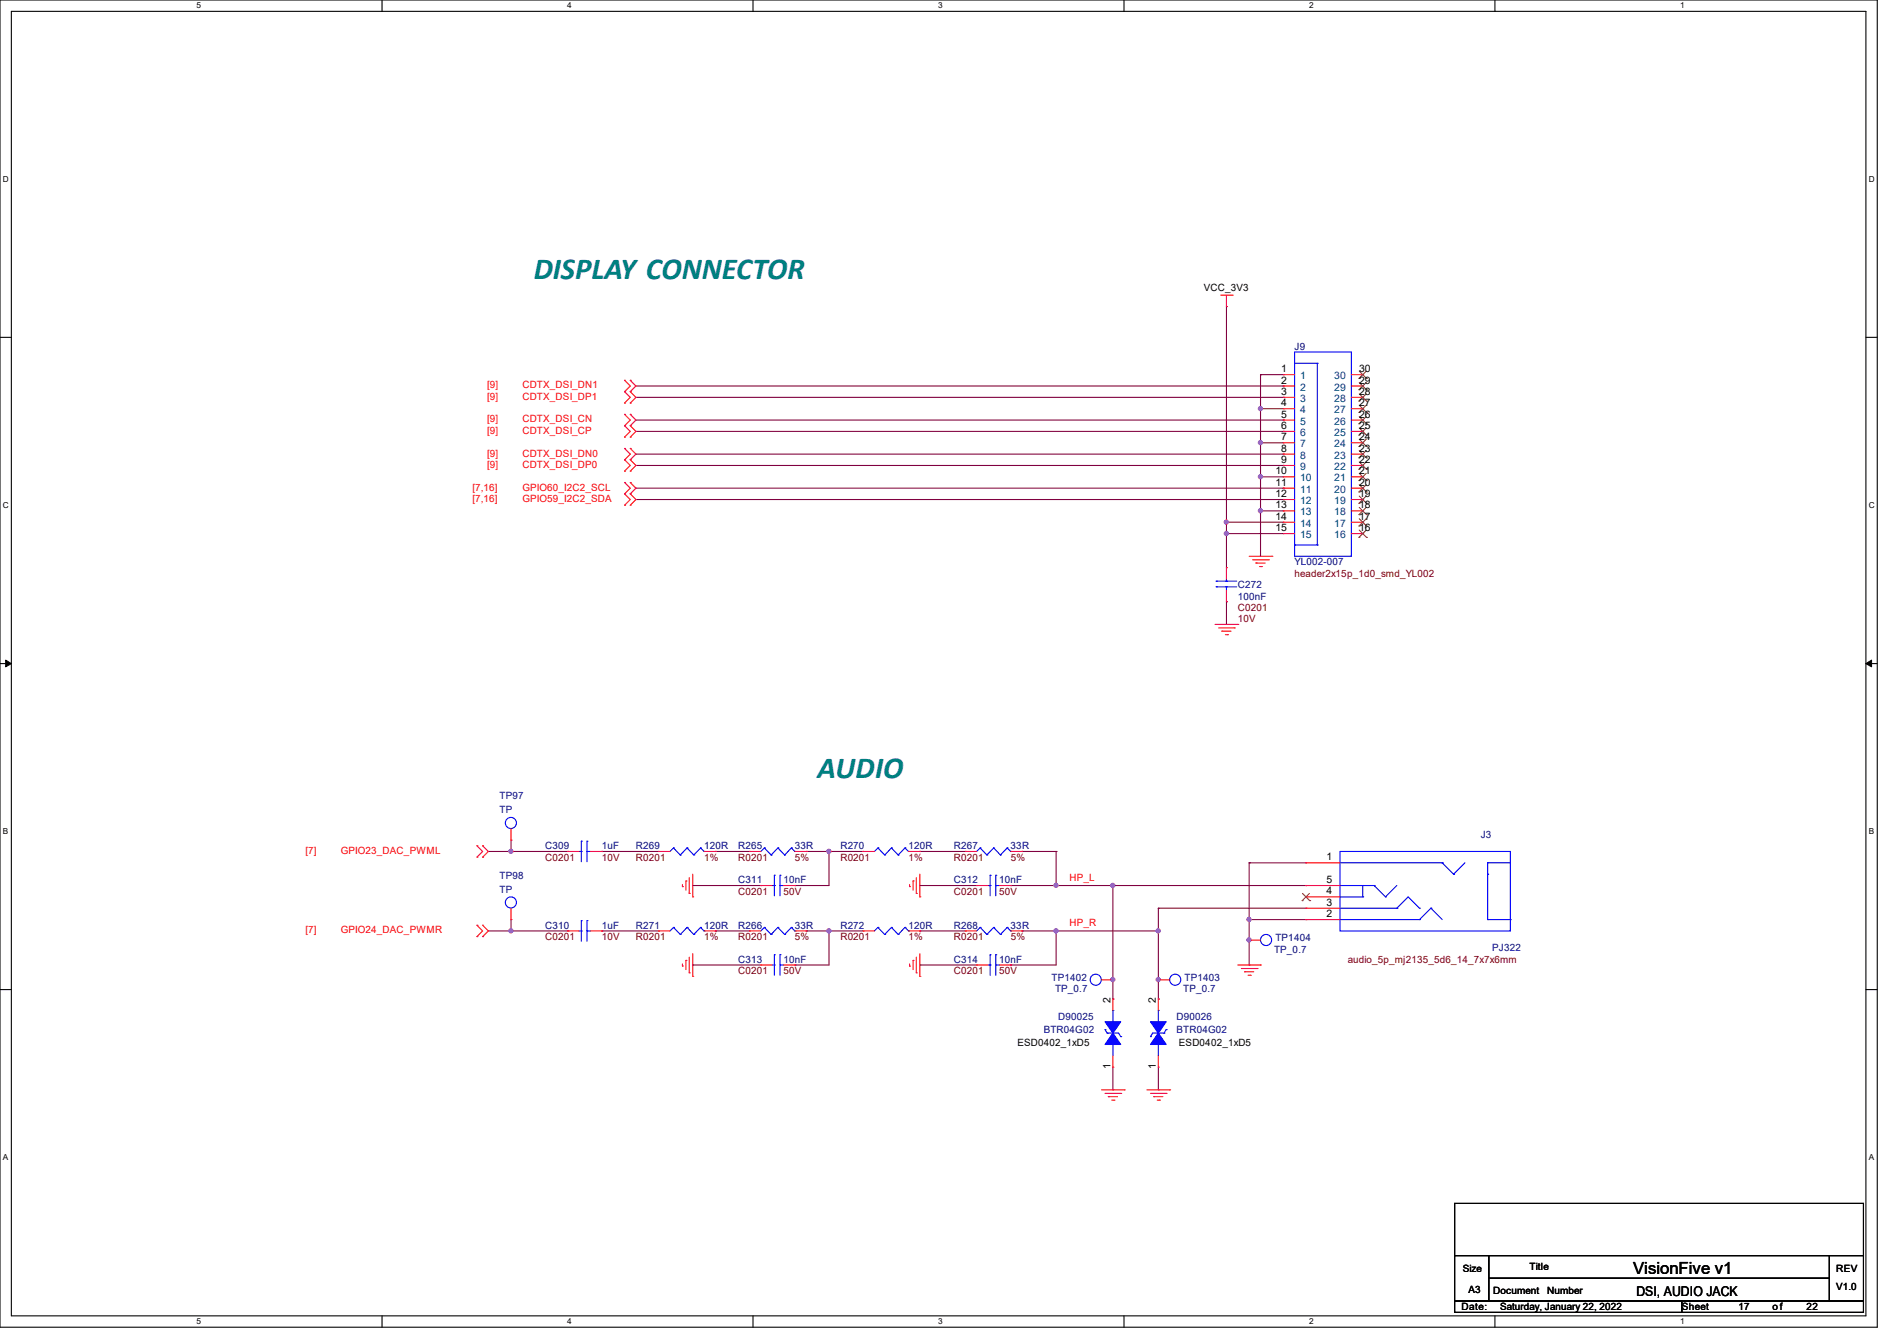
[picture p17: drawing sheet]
<svg xmlns="http://www.w3.org/2000/svg" width="297mm" height="210mm" viewBox="0 0 297 210" stroke-linecap="round" stroke-linejoin="round" font-family="sans-serif">
<defs><g id="words">
<g font-size="4.8" fill="#008080">
<text x="83.6" y="43.7">DISPLAY CONNECTOR</text>
<text x="128" y="121.9">AUDIO</text>
</g>
<text font-size="2.6" x="255.7" y="199.6">VisionFive v1</text>
<text font-size="2.1" x="256.2" y="203">DSI, AUDIO JACK</text>
<g font-size="1.6">
<text x="188.5" y="45.5">VCC_3V3</text>
<text x="200.6" y="58.3">1</text>
<text x="212.8" y="58.3">30</text>
<text x="200.6" y="60.1">2</text>
<text x="200.6" y="61.8">3</text>
<text x="200.6" y="63.6">4</text>
<text x="200.6" y="65.4">5</text>
<text x="212.8" y="60.1">29</text>
<text x="212.8" y="61.8">28</text>
<text x="212.8" y="63.6">27</text>
<text x="212.8" y="65.4">26</text>
<text x="200.6" y="67.2">6</text>
<text x="200.6" y="69">7</text>
<text x="200.6" y="70.7">8</text>
<text x="212.8" y="67.2">25</text>
<text x="212.8" y="69">24</text>
<text x="212.8" y="70.7">23</text>
<text x="199.7" y="74.3">10</text>
<text x="199.7" y="76.1">11</text>
<text x="199.7" y="77.9">12</text>
<text x="200.6" y="72.5">9</text>
<text x="212.8" y="72.5">22</text>
<text x="212.8" y="74.3">21</text>
<text x="212.8" y="76.1">20</text>
<text x="212.8" y="77.9">19</text>
<text x="199.7" y="79.6">13</text>
<text x="199.7" y="81.4">14</text>
<text x="199.7" y="83.2">15</text>
<text x="212.8" y="79.6">18</text>
<text x="212.8" y="81.4">17</text>
<text x="212.8" y="83.2">16</text>
<text x="207.7" y="134.7">1</text>
<text x="207.7" y="138.3">5</text>
<text x="207.7" y="140.1">4</text>
<text x="207.7" y="141.9">3</text>
<text x="207.7" y="143.6">2</text>
<text x="173.9" y="157" transform="rotate(-90 173.9 157)">2</text>
<text x="181" y="157" transform="rotate(-90 181 157)">2</text>
<text x="159.3" y="163.8">ESD0402_1xD5</text>
<text x="173.9" y="167.5" transform="rotate(-90 173.9 167.5)">1</text>
<text x="181" y="167.5" transform="rotate(-90 181 167.5)">1</text>
<text x="184.6" y="163.8">ESD0402_1xD5</text>
<text x="229" y="199.1">Size</text>
<text x="229.9" y="202.5">A3</text>
<text x="233.8" y="202.7">Document</text>
<text x="239.5" y="199">Title</text>
<text x="242.2" y="202.7">Number</text>
<text x="287.5" y="202">V1.0</text>
<text x="287.5" y="199.1">REV</text>
<text x="228.8" y="205.2">Date:</text>
<text x="234.9" y="205.2">Saturday, January 22, 2022</text>
<text x="263.3" y="205.2">Sheet</text>
<text x="272.2" y="205.2">17</text>
<text x="277.5" y="205.2">o f</text>
<text x="282.9" y="205.2">22</text>
</g>
<g font-size="1.6" fill="#000080">
<text x="202.7" y="54.8">J9</text>
<text x="202.7" y="88.6">YL002-007</text>
<text x="193.8" y="92.1">C272</text>
<text x="193.8" y="93.9">100nF</text>
<text x="78.2" y="125.2">TP97</text>
<text x="78.2" y="127.3">TP</text>
<text x="231.9" y="131.2">J3</text>
<text x="78.2" y="137.6">TP98</text>
<text x="85.3" y="133">C309</text>
<text x="94.2" y="133">1uF</text>
<text x="99.6" y="133">R269</text>
<text x="110.2" y="133">120R</text>
<text x="115.6" y="133">R265</text>
<text x="124.5" y="133">33R</text>
<text x="131.6" y="133">R270</text>
<text x="142.2" y="133">120R</text>
<text x="149.4" y="133">R267</text>
<text x="158.2" y="133">33R</text>
<text x="78.2" y="139.8">TP</text>
<text x="115.6" y="138.3">C311</text>
<text x="122.7" y="138.3">10nF</text>
<text x="149.4" y="138.3">C312</text>
<text x="156.5" y="138.3">10nF</text>
<text x="85.3" y="145.5">C310</text>
<text x="94.2" y="145.5">1uF</text>
<text x="99.6" y="145.5">R271</text>
<text x="110.2" y="145.5">120R</text>
<text x="115.6" y="145.5">R266</text>
<text x="124.5" y="145.5">33R</text>
<text x="131.6" y="145.5">R272</text>
<text x="142.2" y="145.5">120R</text>
<text x="149.4" y="145.5">R268</text>
<text x="158.2" y="145.5">33R</text>
<text x="199.5" y="149.2">TP_0.7</text>
<text x="199.7" y="147.4">TP1404</text>
<text x="233.6" y="149">PJ322</text>
<text x="115.6" y="150.8">C313</text>
<text x="122.7" y="150.8">10nF</text>
<text x="149.4" y="150.8">C314</text>
<text x="156.5" y="150.8">10nF</text>
<text x="164.6" y="153.6">TP1402</text>
<text x="165.2" y="155.4">TP_0.7</text>
<text x="185.2" y="155.4">TP_0.7</text>
<text x="185.5" y="153.6">TP1403</text>
<text x="163.4" y="161.8">BTR04G02</text>
<text x="165.7" y="159.7">D90025</text>
<text x="184.2" y="159.7">D90026</text>
<text x="184.2" y="161.8">BTR04G02</text>
</g>
<g font-size="1.6" fill="#004080">
<text x="203.6" y="59.4">1</text>
<text x="208.9" y="59.4">30</text>
<text x="203.6" y="61.2">2</text>
<text x="203.6" y="63">3</text>
<text x="203.6" y="64.7">4</text>
<text x="208.9" y="61.2">29</text>
<text x="208.9" y="63">28</text>
<text x="208.9" y="64.7">27</text>
<text x="203.6" y="66.5">5</text>
<text x="203.6" y="68.3">6</text>
<text x="203.6" y="70.1">7</text>
<text x="203.6" y="71.8">8</text>
<text x="208.9" y="66.5">26</text>
<text x="208.9" y="68.3">25</text>
<text x="208.9" y="70.1">24</text>
<text x="208.9" y="71.8">23</text>
<text x="203.6" y="73.6">9</text>
<text x="203.6" y="75.4">10</text>
<text x="203.6" y="77.2">11</text>
<text x="208.9" y="73.6">22</text>
<text x="208.9" y="75.4">21</text>
<text x="208.9" y="77.2">20</text>
<text x="203.6" y="79">12</text>
<text x="203.6" y="80.7">13</text>
<text x="203.6" y="82.5">14</text>
<text x="208.9" y="79">19</text>
<text x="208.9" y="80.7">18</text>
<text x="208.9" y="82.5">17</text>
<text x="203.6" y="84.3">15</text>
<text x="208.9" y="84.3">16</text>
</g>
<g font-size="1.6" fill="#f00">
<text x="76.3" y="60.8">[9]</text>
<text x="76.3" y="62.6">[9]</text>
<text x="81.8" y="60.8">CDTX_DSI_DN1</text>
<text x="81.8" y="62.6">CDTX_DSI_DP1</text>
<text x="76.3" y="71.5">[9]</text>
<text x="76.3" y="66.2">[9]</text>
<text x="76.3" y="67.9">[9]</text>
<text x="81.8" y="71.5">CDTX_DSI_DN0</text>
<text x="81.8" y="66.2">CDTX_DSI_CN</text>
<text x="81.8" y="67.9">CDTX_DSI_CP</text>
<text x="74" y="76.8">[7,16]</text>
<text x="76.3" y="73.3">[9]</text>
<text x="81.8" y="73.3">CDTX_DSI_DP0</text>
<text x="81.8" y="76.8">GPIO60_I2C2_SCL</text>
<text x="74" y="78.6">[7,16]</text>
<text x="81.8" y="78.6">GPIO59_I2C2_SDA</text>
<text x="47.8" y="133.7">[7]</text>
<text x="53.3" y="133.7">GPIO23_DAC_PWML</text>
<text x="167.5" y="137.9">HP_L</text>
<text x="47.8" y="146.2">[7]</text>
<text x="53.3" y="146.2">GPIO24_DAC_PWMR</text>
<text x="167.5" y="145">HP_R</text>
</g>
<g font-size="1.6" fill="#800000">
<text x="193.8" y="95.7">C0201</text>
<text x="202.7" y="90.3">header2x15p_1d0_smd_YL002</text>
<text x="193.8" y="97.4">10V</text>
<text x="85.3" y="134.8">C0201</text>
<text x="94.2" y="134.8">10V</text>
<text x="99.6" y="134.8">R0201</text>
<text x="110.2" y="134.8">1%</text>
<text x="115.6" y="134.8">R0201</text>
<text x="124.5" y="134.8">5%</text>
<text x="131.6" y="134.8">R0201</text>
<text x="142.2" y="134.8">1%</text>
<text x="149.4" y="134.8">R0201</text>
<text x="158.2" y="134.8">5%</text>
<text x="115.6" y="140.1">C0201</text>
<text x="122.7" y="140.1">50V</text>
<text x="149.4" y="140.1">C0201</text>
<text x="156.5" y="140.1">50V</text>
<text x="85.3" y="147.2">C0201</text>
<text x="94.2" y="147.2">10V</text>
<text x="99.6" y="147.2">R0201</text>
<text x="110.2" y="147.2">1%</text>
<text x="115.6" y="147.2">R0201</text>
<text x="124.5" y="147.2">5%</text>
<text x="131.6" y="147.2">R0201</text>
<text x="142.2" y="147.2">1%</text>
<text x="149.4" y="147.2">R0201</text>
<text x="158.2" y="147.2">5%</text>
<text x="115.6" y="152.6">C0201</text>
<text x="122.7" y="152.6">50V</text>
<text x="149.4" y="152.6">C0201</text>
<text x="156.5" y="152.6">50V</text>
<text x="211" y="150.8">audio_5p_mj2135_5d6_14_7x7x6mm</text>
</g>
<g font-size="1.3">
<text x="30.8" y="1.3">5</text>
<text x="88.8" y="1.3">4</text>
<text x="146.9" y="1.3">3</text>
<text x="205" y="1.3">2</text>
<text x="263.1" y="1.3">1</text>
<text x=".5" y="28.4">D</text>
<text x="292.6" y="28.4">D</text>
<text x=".5" y="79.5">C</text>
<text x="292.6" y="79.5">C</text>
<text x=".5" y="130.6">B</text>
<text x="292.6" y="130.6">B</text>
<text x=".5" y="181.7">A</text>
<text x="292.6" y="181.7">A</text>
<text x="30.8" y="207.4">5</text>
<text x="88.8" y="207.4">4</text>
<text x="146.9" y="207.4">3</text>
<text x="205" y="207.4">2</text>
<text x="263.1" y="207.4">1</text>
</g>
</g></defs>
<path d="M0 0h293.9v207.9h-293.9zM1.8 1.8h290.3v204.3h-290.3z" fill="none" stroke="#000" stroke-width=".17"/>
<g fill="#fff">
<path d="M30.8 .2h.7v1.4h-.7z"/>
<path d="M30.8 206.2h.7v1.4h-.7z"/>
</g>
<path d="M59.8 0v1.8M59.8 206.1v1.8" fill="none" stroke="#000" stroke-width=".17"/>
<g fill="#fff">
<path d="M88.8 .2h.7v1.4h-.7z"/>
<path d="M88.8 206.2h.7v1.4h-.7z"/>
</g>
<path d="M117.9 0v1.8M117.9 206.1v1.8" fill="none" stroke="#000" stroke-width=".17"/>
<g fill="#fff">
<path d="M146.9 .2h.7v1.4h-.7z"/>
<path d="M146.9 206.2h.7v1.4h-.7z"/>
</g>
<path d="M176 0v1.8M176 206.1v1.8" fill="none" stroke="#000" stroke-width=".17"/>
<g fill="#fff">
<path d="M205 .2h.7v1.4h-.7z"/>
<path d="M205 206.2h.7v1.4h-.7z"/>
</g>
<path d="M234.1 0v1.8M234.1 206.1v1.8" fill="none" stroke="#000" stroke-width=".17"/>
<g fill="#fff">
<path d="M263.1 .2h.6v1.4h-.6z"/>
<path d="M263.1 206.2h.6v1.4h-.6z"/>
<path d="M.5 27.3h.9v1.4h-.9z"/>
<path d="M292.6 27.3h.9v1.4h-.9z"/>
<path d="M.5 78.4h.9v1.4h-.9z"/>
<path d="M292.6 78.4h.9v1.4h-.9z"/>
</g>
<path d="M0 52.8h1.8M292.1 52.8h1.8" fill="none" stroke="#000" stroke-width=".17"/>
<g fill="#fff">
<path d="M.5 129.5h.8v1.4h-.8z"/>
<path d="M292.6 129.5h.8v1.4h-.8z"/>
</g>
<path d="M0 103.9h1.8M292.1 103.9h1.8" fill="none" stroke="#000" stroke-width=".17"/>
<path d="M.9 103.4l.9 .5-.9 .5zM292.1 103.9l.9-.5v1z" fill="#000" stroke="#000" stroke-width=".16"/>
<g fill="#fff">
<path d="M.5 180.5h.8v1.4h-.8z"/>
<path d="M292.6 180.5h.8v1.4h-.8z"/>
</g>
<path d="M0 155h1.8M292.1 155h1.8M227.8 188.5h64v8.1h-64zM227.8 196.6h5.3v7.2h-5.3zM233.1 196.6h53.3v3.6h-53.3zM286.4 196.6h5.4v7.2h-5.4zM227.8 203.8h35.5v1.7h-35.5zM233.1 200.2h53.3v3.6h-53.3zM263.3 203.8h28.5v1.7h-28.5z" fill="none" stroke="#000" stroke-width=".17"/>
<g fill="none" stroke="#800040" stroke-width=".17">
<path d="M192 48h.1M192 48v40.9M197.4 58.7h.1M197.4 58.7h3.5M197.4 58.7v28.4M99.6 60.5h101.3M99.6 62.2h101.3M99.6 65.8h101.3M99.6 67.6h101.3M99.6 71.1h101.3M99.6 72.9h101.3M99.6 76.5h101.3"/>
<path d="M99.6 78.2h101.3M197.4 64h.1M197.4 69.3h.1M197.4 74.7h.1M197.4 64h3.5M197.4 69.3h3.5M197.4 74.7h3.5M200.9 60.5h.1M200.9 62.2h.1M200.9 65.8h.1M200.9 67.6h.1M200.9 71.1h.1"/>
<path d="M200.9 72.9h.1M200.9 76.5h.1M200.9 78.2h.1M192 83.6h.1M192 94.2h.1M192 81.8h.1M192 94.2v3.6M192 83.6h8.9M192 81.8h8.9M197.4 80h.1M197.4 80h3.5M76.5 133.3h12.4"/>
<path d="M80 133.3h.1M80 131.6v1.7M88.9 133.3h.1M94.2 133.3h.1M94.2 133.3h8.9M108.5 138.7h.1M108.5 138.7h10.6M112 133.3h.1M112 133.3h5.3M124.5 138.7h.1M126.2 133.3h.1M126.2 133.3h8.9"/>
<path d="M129.8 133.3h.1M129.8 133.3v5.4h-5.3M144 133.3h.1M144 138.7h.1M144 133.3h7.1M144 138.7h8.9M158.2 138.7h.1M158.2 138.7h46.3M160 133.3h.1M160 133.3h5.4M165.4 133.3h.1M165.4 138.7h.1"/>
<path d="M165.4 133.3v5.4M174.2 138.7v17.8M195.6 135.1h.1M195.6 135.1v16M195.6 135.1h8.9M204.5 138.7h.1M76.5 145.8h12.4M80 145.8h.1M80 144v1.8M88.9 145.8h.1M94.2 145.8h.1M94.2 145.8h8.9"/>
<path d="M108.5 151.1h.1M108.5 151.1h10.6M112 145.8h.1M112 145.8h5.3M124.5 151.1h.1M126.2 145.8h.1M126.2 145.8h8.9M129.8 145.8h.1M129.8 145.8v5.3h-5.3M144 145.8h.1M144 151.1h.1M144 145.8h7.1"/>
<path d="M144 151.1h8.9M158.2 151.1h.1M160 145.8h.1M160 145.8h21.4M165.4 145.8h.1M165.4 145.8v5.3h-7.2M174.2 153.5h.1M174.2 156.5h.1M181.4 145.8h.1M181.4 142.2h.1M181.4 153.5h.1M181.4 156.5h.1"/>
<path d="M181.4 142.2v14.3M181.4 142.2h23.1M195.6 144h.1M195.6 147.2h.1M195.6 151.1h.1M195.6 144h8.9M174.2 170.7h.1M174.2 167.1v3.6M181.4 170.7h.1M181.4 167.1v3.6"/>
</g>
<g fill="#f0f" stroke="#f0f" stroke-width=".17">
<circle cx="192" cy="81.8" r=".32"/>
<circle cx="197.3" cy="69.3" r=".32"/>
<circle cx="197.3" cy="64" r=".32"/>
<circle cx="197.3" cy="80" r=".32"/>
<circle cx="197.3" cy="74.7" r=".32"/>
<circle cx="192" cy="83.5" r=".32"/>
<circle cx="129.8" cy="133.3" r=".32"/>
<circle cx="129.8" cy="145.8" r=".32"/>
<circle cx="165.3" cy="145.8" r=".32"/>
<circle cx="165.3" cy="138.7" r=".32"/>
<circle cx="174.2" cy="138.7" r=".32"/>
<circle cx="195.6" cy="144" r=".32"/>
<circle cx="195.6" cy="147.2" r=".32"/>
<circle cx="174.2" cy="153.4" r=".32"/>
<circle cx="181.3" cy="145.8" r=".32"/>
<circle cx="181.3" cy="153.4" r=".32"/>
<circle cx="80" cy="145.8" r=".32"/>
<circle cx="80" cy="133.3" r=".32"/>
</g>
<g fill="none" stroke="#f00" stroke-width=".17">
<path d="M97.8 59.6h.1M97.8 59.6l.9 .9-.9 .8M98.7 59.6h.1M98.7 59.6l.9 .9-.9 .8M191.1 46.2h1.8M192 48h.1M192 46.2v1.8M192.9 46.2h.1M200.9 58.7h.1M200.9 58.7h1.8M211.6 58.7h1.8M213.4 58.7h.1"/>
<path d="M97.8 61.3h.1M97.8 63.1h.1M97.8 72h.1M97.8 70.2h.1M97.8 73.8h.1M97.8 66.7h.1M97.8 64.9h.1M97.8 68.5h.1M97.8 77.3h.1M97.8 75.6h.1M97.8 79.1h.1M97.8 61.3l.9 .9-.9 .9"/>
<path d="M97.8 70.2l.9 .9-.9 .9M97.8 72l.9 .9-.9 .9M97.8 64.9l.9 .9-.9 .9M97.8 66.7l.9 .9-.9 .9M97.8 75.6l.9 .9-.9 .8M97.8 77.3l.9 .9-.9 .9M98.7 61.3h.1M98.7 63.1h.1M98.7 70.2h.1M98.7 72h.1M98.7 73.8h.1M98.7 64.9h.1"/>
<path d="M98.7 66.7h.1M98.7 68.5h.1M98.7 75.6h.1M98.7 77.3h.1M98.7 79.1h.1M98.7 61.3l.9 .9-.9 .9M98.7 70.2l.9 .9-.9 .9M98.7 72l.9 .9-.9 .9M98.7 64.9l.9 .9-.9 .9M98.7 66.7l.9 .9-.9 .9M98.7 75.6l.9 .9-.9 .8M98.7 77.3l.9 .9-.9 .9"/>
<path d="M200.9 60.5h.1M200.9 62.2h.1M200.9 64h.1M200.9 65.8h.1M200.9 67.6h.1M200.9 69.3h.1M200.9 71.1h.1M200.9 72.9h.1M200.9 74.7h.1M200.9 76.5h.1M200.9 78.2h.1M200.9 60.5h1.8"/>
<path d="M200.9 62.2h1.8M200.9 64h1.8M200.9 65.8h1.8M200.9 67.6h1.8M200.9 69.3h1.8M200.9 71.1h1.8M200.9 72.9h1.8M200.9 74.7h1.8M200.9 76.5h1.8M200.9 78.2h1.8M211.6 60.5h1.8M211.6 62.2h1.8"/>
<path d="M211.6 64h1.8M211.6 65.8h1.8M211.6 67.6h1.8M211.6 69.3h1.8M211.6 71.1h1.8M211.6 72.9h1.8M211.6 74.7h1.8M211.6 76.5h1.8M211.6 78.2h1.8M213.4 60.5h.1M213.4 62.2h.1M213.4 64h.1"/>
<path d="M213.4 65.8h.1M213.4 67.6h.1M213.4 69.3h.1M213.4 71.1h.1M213.4 72.9h.1M213.4 74.7h.1M213.4 76.5h.1M213.4 78.2h.1M190.2 97.8h3.6M190.8 98.3h2.5M191.3 98.8h.1M191.3 98.8h1.4"/>
<path d="M191.9 99.4h.3M192 88.9h.1M192 94.2h.1M192 88.9v1.8M192 92.5v1.7M192.2 99.4h.1M193.3 98.3h.1M193.8 97.8h.1M195.6 87.1h3.5M196.1 87.7h2.5M196.6 88.2h.1M196.6 88.2h1.5"/>
<path d="M197.2 88.7h.3M197.5 88.7h.1M198.6 87.7h.1M199.1 87.1h.1M200.9 80h.1M200.9 81.8h.1M200.9 83.6h.1M200.9 80h1.8M200.9 81.8h1.8M200.9 83.6h1.8M211.6 80h1.8M211.6 81.8h1.8"/>
<path d="M211.6 83.6h1.8M213.4 80h.1M213.4 81.8h.1M213.4 83.6h.1M74.7 134.2h.1M74.7 132.5h.1M74.7 132.5l.9 .8-.9 .9M75.6 132.5h.1M75.6 134.2h.1M75.6 132.5l.9 .8-.9 .9M80 131.6h.1M80 129.8v1.8"/>
<path d="M88.9 133.3h.1M88.9 133.3h1.8M92.5 133.3h1.7M94.2 133.3h.1M103.1 133.3h.1M103.1 133.3h1.8M106.8 138.9h.1M106.8 138.5v.4M107.4 138h.1M107.4 138v1.4M107.9 139.9h.1M107.9 137.5v2.4"/>
<path d="M108.5 136.9v3.6M110.2 133.3h1.8M112 133.3h.1M117.3 133.3h.1M117.3 133.3h1.8M119.1 138.7h.1M119.1 138.7h1.8M122.7 138.7h1.8M124.5 138.7h.1M124.5 133.3h1.7M126.2 133.3h.1M135.1 133.3h.1"/>
<path d="M135.1 133.3h1.8M142.2 133.3h1.8M142.4 138.9h.1M142.4 138.5v.4M143 138h.1M143 138v1.4M143.5 139.9h.1M143.5 137.5v2.4M144 133.3h.1M144 136.9v3.6M151.1 133.3h.1M151.1 133.3h1.8"/>
<path d="M152.9 138.7h.1M152.9 138.7h1.8M156.5 138.7h1.7M158.2 138.7h.1M158.2 133.3h1.8M160 133.3h.1M204.5 135.1h.1M204.5 138.7h.1M204.5 138.7h5.3M204.5 135.1h5.3M74.7 146.7h.1M74.7 144.9h.1"/>
<path d="M74.7 144.9l.9 .9-.9 .9M75.6 144.9h.1M75.6 146.7h.1M75.6 144.9l.9 .9-.9 .9M80 144h.1M80 142.2v1.8M88.9 145.8h.1M88.9 145.8h1.8M92.5 145.8h1.7M94.2 145.8h.1M103.1 145.8h.1M103.1 145.8h1.8"/>
<path d="M106.8 151.3h.1M106.8 151v.3M107.4 150.4h.1M107.4 150.4v1.4M107.9 152.4h.1M107.9 149.9v2.5M108.5 140.5h.1M108.5 152.9h.1M108.5 149.4v3.5M110.2 145.8h1.8M112 145.8h.1M117.3 145.8h.1"/>
<path d="M117.3 145.8h1.8M119.1 151.1h.1M119.1 151.1h1.8M122.7 151.1h1.8M124.5 151.1h.1M124.5 145.8h1.7M126.2 145.8h.1M135.1 145.8h.1M135.1 145.8h1.8M142.2 145.8h1.8M142.4 151.3h.1M142.4 151v.3"/>
<path d="M143 150.4h.1M143 150.4v1.4M143.5 152.4h.1M143.5 149.9v2.5M144 152.9h.1M144 140.5h.1M144 145.8h.1M144 149.4v3.5M151.1 145.8h.1M151.1 145.8h1.8M152.9 151.1h.1M152.9 151.1h1.8"/>
<path d="M156.5 151.1h1.7M158.2 151.1h.1M158.2 145.8h1.8M160 145.8h.1M172.5 153.5h1.7M174.2 156.5h.1M174.2 153.5h.1M174.2 156.5v1.7M181.4 156.5h.1M181.4 153.5h.1M181.4 156.5v1.7M181.4 153.5h1.7"/>
<path d="M193.8 151.1h3.6M194.4 151.7h2.4M194.9 152.2h.1M194.9 152.2h1.4M195.4 152.7h.3M195.6 147.2h.1M195.6 147.2h1.8M195.7 152.7h.1M196.8 151.7h.1M197.4 151.1h.1M204.5 140.5h.1M204.5 142.2h.1"/>
<path d="M204.5 144h.1M204.5 140.5h5.3M204.5 142.2h5.3M204.5 144h5.3M172.5 170.7h3.5M173 171.2h2.5M173.5 171.7h.1M173.5 171.7h1.5M174.1 172.3h.3M174.2 167.1h.1M174.2 165.4v1.7M174.4 172.3h.1"/>
<path d="M175.5 171.2h.1M176 170.7h.1M179.6 170.7h3.5M180.1 171.2h2.5M180.6 171.7h.1M180.6 171.7h1.5M181.2 172.3h.3M181.4 167.1h.1M181.4 165.4v1.7M181.5 172.3h.1M182.6 171.2h.1M183.1 170.7h.1"/>
</g>
<g fill="none" stroke="#00f" stroke-width=".17">
<path d="M202.7 55.1h8.9v32h-8.9zM202.7 56.9h3.5M206.2 56.9h.1M206.2 56.9v28.4M190.4 91h.1M190.4 91.9h.1M190.4 91h3.2M190.4 91.9h3.2M192 91.9h.1M192 91h.1M192 90.7v.3M192 91.9v.6"/>
<path d="M202.7 85.3h.1M202.7 85.3h3.5M206.2 85.3h.1M90.7 133.3h.3M91 131.7h.1M91 133.3h.1M91 131.7v3.3M91.9 133.3h.1M91.9 131.7h.1M91.9 133.3h.6M91.9 131.7v3.3M105.5 132.8h.1"/>
<path d="M105.5 132.8l-.6 .5M105.5 132.8l1 1.1M106.5 133.9h.1M107.6 132.8h.1M107.6 132.8l-1.1 1.1M107.6 132.8l1 1.1M108.6 133.9h.1M109.7 132.8h.1M109.7 132.8l-1.1 1.1M109.7 132.8l.5 .5M110.2 133.3h.1M119.7 132.8h.1"/>
<path d="M119.7 132.8l-.6 .5M119.7 132.8l1 1.1M120.7 133.9h.1M120.9 138.7h.3M121.2 137.1h.1M121.2 138.7h.1M121.2 137.1v3.2M121.8 132.8h.1M121.8 132.8l-1.1 1.1M121.8 132.8l1.1 1.1M122.1 138.7h.1M122.1 137.1h.1"/>
<path d="M122.1 137.1v3.2M122.1 138.7h.6M122.9 133.9h.1M123.9 132.8h.1M123.9 132.8l-1 1.1M123.9 132.8l.6 .5M124.5 133.3h.1M137.5 132.8h.1M137.5 132.8l-.6 .5M137.5 132.8l1 1.1M138.5 133.9h.1M139.6 132.8h.1"/>
<path d="M139.6 132.8l-1.1 1.1M139.6 132.8l1 1.1M140.6 133.9h.1M141.7 132.8h.1M141.7 132.8l-1.1 1.1M141.7 132.8l.5 .5M142.2 133.3h.1M153.5 132.8h.1M153.5 132.8l-.6 .5M153.5 132.8l1 1.1M154.5 133.9h.1M154.7 138.7h.3"/>
<path d="M155 137.1h.1M155 138.7h.1M155 137.1v3.2M155.6 132.8h.1M155.6 132.8l-1.1 1.1M155.6 132.8l1 1.1M155.9 138.7h.1M155.9 137.1h.1M155.9 138.7h.6M155.9 137.1v3.2M156.6 133.9h.1M157.7 132.8h.1"/>
<path d="M157.7 132.8l-1.1 1.1M157.7 132.8l.5 .5M158.2 133.3h.1M209.8 133.3h26.7v12.5h-26.7zM209.8 138.7h5.3M209.8 135.1h16M213.4 138.7h.1M213.4 138.7v1.8M215.1 138.7h.1M215.1 138.7l1.8 1.8M218.7 138.7l-1.8 1.8M225.8 135.1h.1"/>
<path d="M225.8 135.1l1.8 1.8M227.6 136.9h.1M229.4 135.1l-1.8 1.8M232.9 135.1h.1M232.9 136.9h.1M232.9 135.1h3.6M232.9 135.1v8.9M90.7 145.8h.3M91 144.2h.1M91 145.8h.1M91 144.2v3.2M91.9 145.8h.1"/>
<path d="M91.9 144.2h.1M91.9 144.2v3.2M91.9 145.8h.6M105.5 145.2h.1M105.5 145.2l-.6 .6M105.5 145.2l1 1.1M106.5 146.3h.1M107.6 145.2h.1M107.6 145.2l-1.1 1.1M107.6 145.2l1 1.1M108.6 146.3h.1M109.7 145.2h.1"/>
<path d="M109.7 145.2l-1.1 1.1M109.7 145.2l.5 .6M110.2 145.8h.1M119.7 145.2h.1M119.7 145.2l-.6 .6M119.7 145.2l1 1.1M120.7 146.3h.1M120.9 151.1h.3M121.2 149.5h.1M121.2 151.1h.1M121.2 149.5v3.2M121.8 145.2h.1"/>
<path d="M121.8 145.2l-1.1 1.1M121.8 145.2l1.1 1.1M122.1 151.1h.1M122.1 149.5h.1M122.1 151.1h.6M122.1 149.5v3.2M122.9 146.3h.1M123.9 145.2h.1M123.9 145.2l-1 1.1M123.9 145.2l.6 .6M124.5 145.8h.1M137.5 145.2h.1"/>
<path d="M137.5 145.2l-.6 .6M137.5 145.2l1 1.1M138.5 146.3h.1M139.6 145.2h.1M139.6 145.2l-1.1 1.1M139.6 145.2l1 1.1M140.6 146.3h.1M141.7 145.2h.1M141.7 145.2l-1.1 1.1M141.7 145.2l.5 .6M142.2 145.8h.1M153.5 145.2h.1"/>
<path d="M153.5 145.2l-.6 .6M153.5 145.2l1 1.1M154.5 146.3h.1M154.7 151.1h.3M155 149.5h.1M155 151.1h.1M155 149.5v3.2M155.6 145.2h.1M155.6 145.2l-1.1 1.1M155.6 145.2l1 1.1M155.9 151.1h.1M155.9 149.5h.1"/>
<path d="M155.9 151.1h.6M155.9 149.5v3.2M156.6 146.3h.1M157.7 145.2h.1M157.7 145.2l-1.1 1.1M157.7 145.2l.5 .6M158.2 145.8h.1M174.2 158.2h.1M174.2 158.2v1.8M181.4 158.2h.1M181.4 158.2v1.8M209.8 140.5h3.6"/>
<path d="M209.8 144h12.4M209.8 142.2h8.9M213.4 140.5h.1M216.9 140.5h.1M218.7 142.2h.1M218.7 142.2l1.8-1.7 1.7 1.7M222.2 142.2h.1M222.2 144h.1M224 142.2h.1M224 142.2l1.8 1.8M224 142.2l-1.8 1.8M232.9 144h.1"/>
<path d="M232.9 144h3.6M236.5 144h.1M173 161.2h.1M173 161.2l.4 .6M173.4 161.8h.1M173.4 161.8h1.7l.4 .5M174.2 163.6h.1M174.2 163.6v1.8M175.5 162.3h.1M180.1 162.3h.1M181.4 163.6h.1M181.4 163.6v1.8"/>
<path d="M182.2 161.8h.1M182.2 161.8h-1.7l-.4 .5M182.6 161.2h.1M182.6 161.2l-.4 .6"/>
<circle cx="80" cy="128.9" r=".87"/>
<circle cx="80" cy="141.3" r=".87"/>
<circle cx="171.6" cy="153.4" r=".87"/>
<circle cx="184" cy="153.4" r=".87"/>
<circle cx="198.2" cy="147.2" r=".87"/>
</g>
<g fill="#00f" stroke="#00f" stroke-width=".17">
<path d="M174.2 161.8l1.3 1.8h-2.5z" fill-rule="evenodd"/>
<path d="M173 160h2.5l-1.3 1.8z" fill-rule="evenodd"/>
<path d="M181.4 161.8l1.2 1.8h-2.5z" fill-rule="evenodd"/>
<path d="M180.1 160h2.5l-1.2 1.8z" fill-rule="evenodd"/>
</g>
<g fill="none" stroke="#804000" stroke-width=".16">
<path d="M212.8 59.3h.1M212.8 58.1l1.2 1.2M212.8 59.9l1.2 1.1M213.9 58.1l-1.1 1.2M213.9 59.9l-1.1 1.1M214 59.3h.1M212.8 61h.1M212.8 62.8h.1M212.8 64.6h.1M212.8 66.4h.1M212.8 68.2h.1M212.8 69.9h.1"/>
<path d="M212.8 71.7h.1M212.8 73.5h.1M212.8 75.3h.1M212.8 77h.1M212.8 78.8h.1M212.8 61.7l1.2 1.1M212.8 63.5l1.2 1.1M212.8 65.2l1.2 1.2M212.8 67l1.2 1.2M212.8 68.8l1.2 1.1M212.8 70.6l1.2 1.1M212.8 72.3l1.2 1.2"/>
<path d="M212.8 74.1l1.2 1.2M212.8 75.9l1.2 1.1M212.8 77.7l1.2 1.1M212.8 79.5l1.2 1.1M213.9 61.7l-1.1 1.1M213.9 63.5l-1.1 1.1M213.9 65.2l-1.1 1.2M213.9 67l-1.1 1.2M213.9 68.8l-1.1 1.1M213.9 70.6l-1.1 1.1M213.9 72.3l-1.1 1.2M213.9 74.1l-1.1 1.2"/>
<path d="M213.9 75.9l-1.1 1.1M213.9 77.7l-1.1 1.1M213.9 79.5l-1.1 1.1M214 61h.1M214 62.8h.1M214 64.6h.1M214 66.4h.1M214 68.2h.1M214 69.9h.1M214 71.7h.1M214 73.5h.1M214 75.3h.1"/>
<path d="M214 77h.1M214 78.8h.1M212.8 80.6h.1M212.8 82.4h.1M212.8 84.2h.1M212.8 81.2l1.2 1.2M212.8 83l1.2 1.2M213.9 81.2l-1.1 1.2M213.9 83l-1.1 1.2M214 80.6h.1M214 82.4h.1M214 84.2h.1"/>
<path d="M203.9 139.9l1.2 1.2M205 139.9l-1.1 1.2M203.9 141.1h.1M205.1 141.1h.1"/>
</g>
<use href="#words"/>
</svg>
